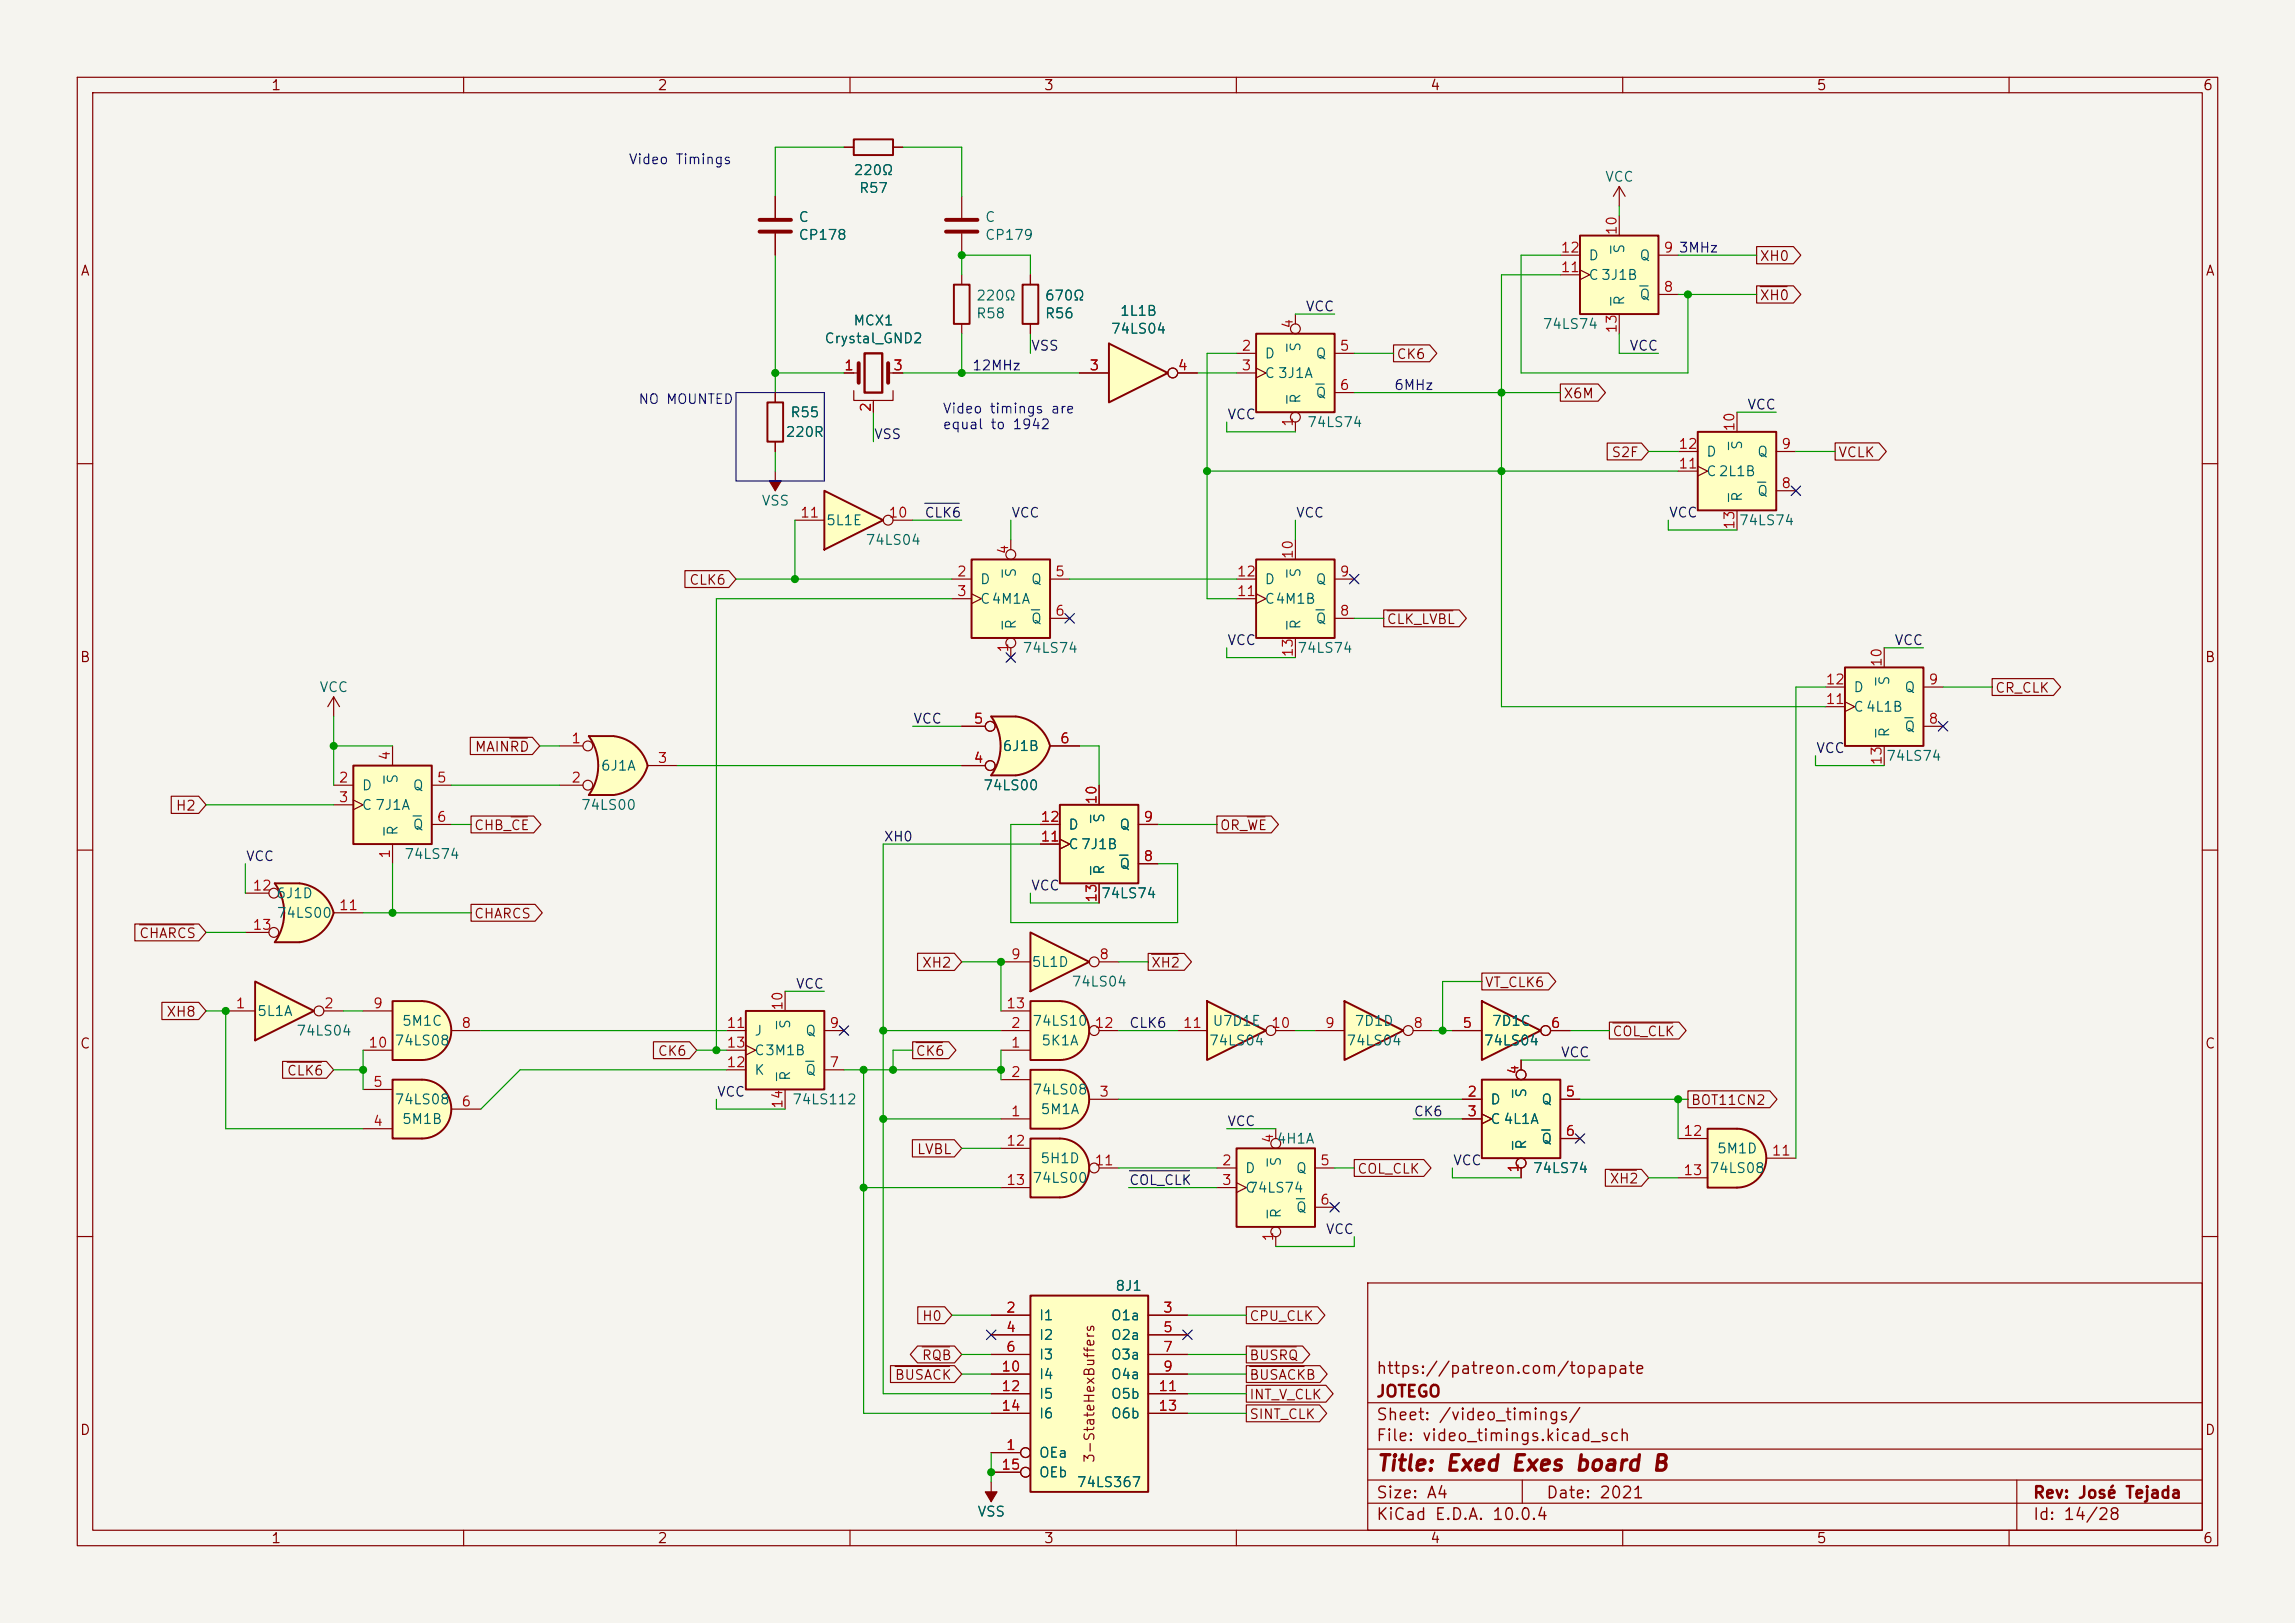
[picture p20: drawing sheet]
<svg xmlns="http://www.w3.org/2000/svg" width="297mm" height="210mm" viewBox="0 0 297 210" stroke-linecap="round" stroke-linejoin="round" font-family="sans-serif">
<defs><g id="words">
<text font-size="2" fill="#840000" x="178" y="190.8">Title: Exed Exes board B</text>
<g font-size="1.5" fill="#840000">
<text x="178" y="178.2">https://patreon.com/topapate</text>
<text x="178" y="184.2">Sheet: /video_timings/</text>
<text x="178" y="181.2">JOTEGO</text>
<text x="178" y="186.9">File: video_timings.kicad_sch</text>
<text x="178" y="197.1">KiCad E.D.A. 10.0.4</text>
<text x="178" y="194.3">Size: A4</text>
<text x="200" y="194.3">Date: 2021</text>
<text x="263" y="194.3">Rev: José Tejada</text>
<text x="263" y="197.1">Id: 14/28</text>
</g>
<g font-size="1.3" fill="#840000">
<text x="35" y="12">1</text>
<text x="85" y="12">2</text>
<text x="135" y="12">3</text>
<text x="185" y="12">4</text>
<text x="235" y="12">5</text>
<text x="285" y="12">6</text>
<text x="10.3" y="36">A</text>
<text x="227.6" y="34.1">XH0</text>
<text x="285.3" y="36">A</text>
<text x="227.6" y="39.2">XH0</text>
<text x="202.2" y="51.9">X6M</text>
<text x="237.8" y="59.5">VCLK</text>
<text x="10.3" y="86">B</text>
<text x="285.3" y="86">B</text>
<text x="61.4" y="97.6">MAINRD</text>
<text x="22.7" y="105.2">H2</text>
<text x="119.2" y="125.5">XH2</text>
<text x="21.4" y="131.9">XH8</text>
<text x="10.3" y="136">C</text>
<text x="285.3" y="136">C</text>
<text x="118.6" y="149.7">LVBL</text>
<text x="10.3" y="186">D</text>
<text x="285.3" y="186">D</text>
<text x="141.9" y="189.4" transform="rotate(-90 141.9 189.4)">3-StateHexBuffers</text>
<text x="35" y="200">1</text>
<text x="85" y="200">2</text>
<text x="135" y="200">3</text>
<text x="185" y="200">4</text>
<text x="235" y="200">5</text>
<text x="285" y="200">6</text>
</g>
<g font-size="1.3" fill="#0000c2">
<text x="81.3" y="21.6">Video Timings</text>
<text x="217.2" y="33">3MHz</text>
<text x="121.9" y="53.8">Video timings are</text>
<text x="125.7" y="48.2">12MHz</text>
<text x="180.3" y="50.8">6MHz</text>
<text x="121.9" y="55.9">equal to 1942</text>
</g>
<g font-size="1.3" fill="#006464">
<text x="110.4" y="23">220Ω</text>
<text x="207.6" y="23.8">VCC</text>
<text x="103.3" y="29">C</text>
<text x="111.1" y="25.3">R57</text>
<text x="127.4" y="29">C</text>
<text x="103.3" y="31.3">CP178</text>
<text x="127.4" y="31.3">CP179</text>
<text x="205.5" y="34">D</text>
<text x="210.5" y="32.9" transform="rotate(-90 210.5 32.9)">S</text>
<text x="212.1" y="34">Q</text>
<text x="126.2" y="39.2">220Ω</text>
<text x="126.2" y="41.5">R58</text>
<text x="135.1" y="39.2">670Ω</text>
<text x="135.1" y="41.5">R56</text>
<text x="144.9" y="41.2">1L1B</text>
<text x="205.5" y="36.5">C3J1B</text>
<text x="210.5" y="39.6" transform="rotate(-90 210.5 39.6)">R</text>
<text x="212.1" y="39.1">Q</text>
<text x="106.6" y="44.7">Crystal_GND2</text>
<text x="110.4" y="42.4">MCX1</text>
<text x="143.7" y="43.5">74LS04</text>
<text x="163.6" y="46.7">D</text>
<text x="168.6" y="45.6" transform="rotate(-90 168.6 45.6)">S</text>
<text x="170.2" y="46.7">Q</text>
<text x="199.6" y="42.9">74LS74</text>
<text x="163.6" y="49.2">C 3J1A</text>
<text x="168.6" y="52.3" transform="rotate(-90 168.6 52.3)">R</text>
<text x="170.2" y="51.8">Q</text>
<text x="101.6" y="56.9">220R</text>
<text x="102.2" y="54.3">R55</text>
<text x="169.1" y="55.6">74LS74</text>
<text x="220.7" y="59.4">D</text>
<text x="225.8" y="58.3" transform="rotate(-90 225.8 58.3)">S</text>
<text x="227.3" y="59.4">Q</text>
<text x="98.5" y="65.7">VSS</text>
<text x="220.7" y="61.9">C2L1B</text>
<text x="225.8" y="65" transform="rotate(-90 225.8 65)">R</text>
<text x="227.3" y="64.5">Q</text>
<text x="106.8" y="68.3">5L1E</text>
<text x="111.9" y="70.8">74LS04</text>
<text x="225" y="68.3">74LS74</text>
<text x="126.7" y="75.9">D</text>
<text x="131.8" y="74.8" transform="rotate(-90 131.8 74.8)">S</text>
<text x="133.3" y="75.9">Q</text>
<text x="163.6" y="75.9">D</text>
<text x="168.6" y="74.8" transform="rotate(-90 168.6 74.8)">S</text>
<text x="170.2" y="75.9">Q</text>
<text x="126.7" y="78.4">C4M1A</text>
<text x="131.8" y="81.5" transform="rotate(-90 131.8 81.5)">R</text>
<text x="133.3" y="81">Q</text>
<text x="163.6" y="78.4">C4M1B</text>
<text x="168.6" y="81.5" transform="rotate(-90 168.6 81.5)">R</text>
<text x="170.2" y="81">Q</text>
<text x="41.3" y="89.9">VCC</text>
<text x="132.3" y="84.8">74LS74</text>
<text x="167.8" y="84.8">74LS74</text>
<text x="239.8" y="89.9">D</text>
<text x="244.8" y="88.8" transform="rotate(-90 244.8 88.8)">S</text>
<text x="246.4" y="89.9">Q</text>
<text x="239.8" y="92.4">C4L1B</text>
<text x="244.8" y="95.5" transform="rotate(-90 244.8 95.5)">R</text>
<text x="246.4" y="95">Q</text>
<text x="51.8" y="101.5" transform="rotate(-90 51.8 101.5)">S</text>
<text x="77.7" y="100">6J1A</text>
<text x="129.7" y="97.5">6J1B</text>
<text x="244" y="98.8">74LS74</text>
<text x="46.7" y="102.6">D</text>
<text x="46.7" y="105.1">C 7J1A</text>
<text x="53.3" y="102.6">Q</text>
<text x="53.3" y="107.7">Q</text>
<text x="75.1" y="105.1">74LS00</text>
<text x="127.2" y="102.6">74LS00</text>
<text x="138.2" y="107.7">D</text>
<text x="143.2" y="106.6" transform="rotate(-90 143.2 106.6)">S</text>
<text x="144.8" y="107.7">Q</text>
<text x="51.8" y="108.2" transform="rotate(-90 51.8 108.2)">R</text>
<text x="52.2" y="111.5">74LS74</text>
<text x="138.2" y="110.2">C7J1B</text>
<text x="143.2" y="113.3" transform="rotate(-90 143.2 113.3)">R</text>
<text x="144.8" y="112.7">Q</text>
<text x="35.7" y="116.5">6J1D</text>
<text x="35.7" y="119.1">74LS00</text>
<text x="142.4" y="116.5">74LS74</text>
<text x="133.4" y="125.4">5L1D</text>
<text x="33.2" y="131.8">5L1A</text>
<text x="138.6" y="128">74LS04</text>
<text x="38.3" y="134.3">74LS04</text>
<text x="51" y="135.6">74LS08</text>
<text x="51.9" y="133.1">5M1C</text>
<text x="97.5" y="134.3">J</text>
<text x="97.5" y="136.9">C3M1B</text>
<text x="102.6" y="133.2" transform="rotate(-90 102.6 133.2)">S</text>
<text x="104.1" y="134.3">Q</text>
<text x="133.5" y="133.1">74LS10</text>
<text x="134.7" y="135.6">5K1A</text>
<text x="156.4" y="135.6">74LS04</text>
<text x="156.8" y="133.1">U7D1E</text>
<text x="174.2" y="135.6">74LS04</text>
<text x="175.2" y="133.1">7D1D</text>
<text x="191.9" y="135.6">74LS04</text>
<text x="193" y="133.1">7D1C</text>
<text x="51" y="143.2">74LS08</text>
<text x="97.5" y="139.4">K</text>
<text x="102.4" y="143.2">74LS112</text>
<text x="102.6" y="140" transform="rotate(-90 102.6 140)">R</text>
<text x="104.1" y="139.4">Q</text>
<text x="133.5" y="141.9">74LS08</text>
<text x="192.8" y="143.2">D</text>
<text x="197.8" y="142.1" transform="rotate(-90 197.8 142.1)">S</text>
<text x="199.4" y="143.2">Q</text>
<text x="51.9" y="145.8">5M1B</text>
<text x="134.6" y="144.5">5M1A</text>
<text x="165.1" y="148.3">4H1A</text>
<text x="192.8" y="145.8">C 4L1A</text>
<text x="197.8" y="148.8" transform="rotate(-90 197.8 148.8)">R</text>
<text x="199.4" y="148.3">Q</text>
<text x="222.1" y="149.6">5M1D</text>
<text x="133.5" y="153.4">74LS00</text>
<text x="134.5" y="150.8">5H1D</text>
<text x="161" y="152.1">D</text>
<text x="161" y="154.6">C</text>
<text x="161.5" y="154.6">74LS74</text>
<text x="166.1" y="151" transform="rotate(-90 166.1 151)">S</text>
<text x="167.6" y="152.1">Q</text>
<text x="198.3" y="152.1">74LS74</text>
<text x="221.2" y="152.1">74LS08</text>
<text x="166.1" y="157.7" transform="rotate(-90 166.1 157.7)">R</text>
<text x="167.6" y="157.2">Q</text>
<text x="144.3" y="167.3">8J1</text>
<text x="134.4" y="171.2">I1</text>
<text x="134.4" y="173.7">I2</text>
<text x="143.7" y="171.2">O1a</text>
<text x="143.7" y="173.7">O2a</text>
<text x="134.4" y="176.2">I3</text>
<text x="134.4" y="178.8">I4</text>
<text x="143.7" y="176.2">O3a</text>
<text x="143.7" y="178.8">O4a</text>
<text x="134.4" y="181.3">I5</text>
<text x="134.4" y="183.9">I6</text>
<text x="143.7" y="181.3">O5b</text>
<text x="143.7" y="183.9">O6b</text>
<text x="134.4" y="188.9">OEa</text>
<text x="134.4" y="191.5">OEb</text>
<text x="126.4" y="196.6">VSS</text>
<text x="139.3" y="192.7">74LS367</text>
</g>
<g font-size="1.3" fill="#a90000">
<text x="201.9" y="35.5">11</text>
<text x="201.9" y="33">12</text>
<text x="209.5" y="30.5" transform="rotate(-90 209.5 30.5)">10</text>
<text x="215.2" y="33">9</text>
<text x="215.2" y="38.1">8</text>
<text x="160.6" y="45.7">2</text>
<text x="167.6" y="42.6" transform="rotate(-90 167.6 42.6)">4</text>
<text x="173.3" y="45.7">5</text>
<text x="209.5" y="43.2" transform="rotate(-90 209.5 43.2)">13</text>
<text x="109.1" y="48.2">1</text>
<text x="113" y="53.4" transform="rotate(-90 113 53.4)">2</text>
<text x="115.5" y="48.2">3</text>
<text x="140.9" y="48.2">3</text>
<text x="152.3" y="48.2">4</text>
<text x="160.6" y="48.2">3</text>
<text x="173.3" y="50.8">6</text>
<text x="167.6" y="55.3" transform="rotate(-90 167.6 55.3)">1</text>
<text x="217.1" y="58.4">12</text>
<text x="224.8" y="55.9" transform="rotate(-90 224.8 55.9)">10</text>
<text x="230.4" y="58.4">9</text>
<text x="217.1" y="60.9">11</text>
<text x="230.4" y="63.5">8</text>
<text x="103.5" y="67.3">11</text>
<text x="114.9" y="67.3">10</text>
<text x="130.8" y="71.8" transform="rotate(-90 130.8 71.8)">4</text>
<text x="224.8" y="68.6" transform="rotate(-90 224.8 68.6)">13</text>
<text x="123.8" y="74.9">2</text>
<text x="123.8" y="77.4">3</text>
<text x="136.5" y="74.9">5</text>
<text x="160" y="77.4">11</text>
<text x="160" y="74.9">12</text>
<text x="167.6" y="72.4" transform="rotate(-90 167.6 72.4)">10</text>
<text x="173.3" y="74.9">9</text>
<text x="136.5" y="80">6</text>
<text x="173.3" y="80">8</text>
<text x="130.8" y="84.5" transform="rotate(-90 130.8 84.5)">1</text>
<text x="167.6" y="85.1" transform="rotate(-90 167.6 85.1)">13</text>
<text x="236.2" y="88.9">12</text>
<text x="243.8" y="86.4" transform="rotate(-90 243.8 86.4)">10</text>
<text x="249.5" y="88.9">9</text>
<text x="125.9" y="94">5</text>
<text x="236.2" y="91.4">11</text>
<text x="249.5" y="94">8</text>
<text x="43.7" y="101.6">2</text>
<text x="50.8" y="98.5" transform="rotate(-90 50.8 98.5)">4</text>
<text x="56.4" y="101.6">5</text>
<text x="73.8" y="96.5">1</text>
<text x="73.8" y="101.6">2</text>
<text x="85" y="99">3</text>
<text x="125.9" y="99">4</text>
<text x="137.1" y="96.5">6</text>
<text x="243.8" y="99.1" transform="rotate(-90 243.8 99.1)">13</text>
<text x="43.7" y="104.1">3</text>
<text x="56.4" y="106.7">6</text>
<text x="134.6" y="106.7">12</text>
<text x="142.2" y="104.2" transform="rotate(-90 142.2 104.2)">10</text>
<text x="147.9" y="106.7">9</text>
<text x="50.8" y="111.2" transform="rotate(-90 50.8 111.2)">1</text>
<text x="134.6" y="109.2">11</text>
<text x="147.9" y="111.7">8</text>
<text x="32.6" y="115.5">12</text>
<text x="43.8" y="118.1">11</text>
<text x="142.2" y="116.9" transform="rotate(-90 142.2 116.9)">13</text>
<text x="32.6" y="120.6">13</text>
<text x="130.7" y="124.4">9</text>
<text x="142.2" y="124.4">8</text>
<text x="30.4" y="130.8">1</text>
<text x="41.8" y="130.8">2</text>
<text x="48.2" y="130.8">9</text>
<text x="101.6" y="130.9" transform="rotate(-90 101.6 130.9)">10</text>
<text x="130.1" y="130.8">13</text>
<text x="47.6" y="135.9">10</text>
<text x="59.6" y="133.3">8</text>
<text x="93.9" y="133.3">11</text>
<text x="93.9" y="135.9">13</text>
<text x="107.2" y="133.3">9</text>
<text x="130.7" y="135.9">1</text>
<text x="130.7" y="133.3">2</text>
<text x="141.6" y="133.3">12</text>
<text x="153" y="133.3">11</text>
<text x="164.4" y="133.3">10</text>
<text x="171.4" y="133.3">9</text>
<text x="182.8" y="133.3">8</text>
<text x="189.2" y="133.3">5</text>
<text x="200.6" y="133.3">6</text>
<text x="48.2" y="140.9">5</text>
<text x="59.6" y="143.5">6</text>
<text x="93.9" y="138.4">12</text>
<text x="101.6" y="143.6" transform="rotate(-90 101.6 143.6)">14</text>
<text x="107.2" y="138.4">7</text>
<text x="130.7" y="139.7">2</text>
<text x="142.2" y="142.2">3</text>
<text x="189.8" y="142.2">2</text>
<text x="196.8" y="139.1" transform="rotate(-90 196.8 139.1)">4</text>
<text x="202.5" y="142.2">5</text>
<text x="48.2" y="146">4</text>
<text x="130.1" y="148.6">12</text>
<text x="130.7" y="144.8">1</text>
<text x="165.1" y="148" transform="rotate(-90 165.1 148)">4</text>
<text x="189.8" y="144.8">3</text>
<text x="202.5" y="147.3">6</text>
<text x="217.8" y="147.3">12</text>
<text x="229.2" y="149.8">11</text>
<text x="130.1" y="153.6">13</text>
<text x="141.6" y="151.1">11</text>
<text x="158" y="151.1">2</text>
<text x="158" y="153.6">3</text>
<text x="170.7" y="151.1">5</text>
<text x="196.8" y="151.8" transform="rotate(-90 196.8 151.8)">1</text>
<text x="217.8" y="152.4">13</text>
<text x="165.1" y="160.7" transform="rotate(-90 165.1 160.7)">1</text>
<text x="170.7" y="156.2">6</text>
<text x="130.1" y="170.2">2</text>
<text x="130.1" y="172.7">4</text>
<text x="150.4" y="170.2">3</text>
<text x="150.4" y="172.7">5</text>
<text x="129.5" y="177.8">10</text>
<text x="130.1" y="175.2">6</text>
<text x="150.4" y="175.2">7</text>
<text x="150.4" y="177.8">9</text>
<text x="129.5" y="180.3">12</text>
<text x="129.5" y="182.9">14</text>
<text x="149.8" y="180.3">11</text>
<text x="149.8" y="182.9">13</text>
<text x="129.5" y="190.5">15</text>
<text x="130.1" y="187.9">1</text>
</g>
<g font-size="1.3" fill="#0f0f0f">
<text x="168.9" y="40.6">VCC</text>
<text x="133.3" y="45.7">VSS</text>
<text x="210.8" y="45.7">VCC</text>
<text x="226" y="53.3">VCC</text>
<text x="158.7" y="54.6">VCC</text>
<text x="215.9" y="67.3">VCC</text>
<text x="158.7" y="83.8">VCC</text>
<text x="245.1" y="83.8">VCC</text>
<text x="118.1" y="93.9">VCC</text>
<text x="234.9" y="97.8">VCC</text>
<text x="133.3" y="115.5">VCC</text>
<text x="146" y="133.3">CLK6</text>
<text x="201.9" y="137.1">VCC</text>
<text x="188" y="151.1">VCC</text>
</g>
<g font-size="1.2" fill="#840000">
<text x="180.7" y="46.8">CK6</text>
<text x="208.5" y="59.5">S2F</text>
<text x="89.1" y="76">CLK6</text>
<text x="179.4" y="81.1">CLK_LVBL</text>
<text x="258.1" y="89.9">CR_CLK</text>
<text x="61.3" y="107.7">CHB_CE</text>
<text x="157.8" y="107.7">OR_WE</text>
<text x="61.3" y="119.2">CHARCS</text>
<text x="17.9" y="121.7">CHARCS</text>
<text x="148.9" y="125.5">XH2</text>
<text x="192.1" y="128">VT_CLK6</text>
<text x="85" y="136.9">CK6</text>
<text x="118.4" y="136.9">CK6</text>
<text x="208.6" y="134.4">COL_CLK</text>
<text x="37" y="139.5">CLK6</text>
<text x="218.8" y="143.3">BOT11CN2</text>
<text x="175.6" y="152.2">COL_CLK</text>
<text x="208.2" y="153.4">XH2</text>
<text x="119.2" y="171.2">H0</text>
<text x="161.6" y="171.2">CPU_CLK</text>
<text x="115.7" y="178.8">BUSACK</text>
<text x="119.2" y="176.3">RQB</text>
<text x="161.6" y="176.3">BUSRQ</text>
<text x="161.6" y="178.8">BUSACKB</text>
<text x="161.6" y="183.9">SINT_CLK</text>
<text x="161.6" y="181.4">INT_V_CLK</text>
</g>
<text font-size="1.2" fill="#0000c2" x="82.5" y="52.6">NO MOUNTED</text>
<g font-size="1.2" fill="#0f0f0f">
<text x="113" y="57.1">VSS</text>
<text x="119.6" y="67.3">CLK6</text>
<text x="130.8" y="67.3">VCC</text>
<text x="167.6" y="67.3">VCC</text>
<text x="31.7" y="111.7">VCC</text>
<text x="114.3" y="109.2">XH0</text>
<text x="102.9" y="128.2">VCC</text>
<text x="92.7" y="142.2">VCC</text>
<text x="158.7" y="146">VCC</text>
<text x="182.9" y="144.7">CK6</text>
<text x="146" y="153.6">COL_CLK</text>
<text x="171.5" y="160">VCC</text>
</g>
</g></defs>
<path d="M0 0h297v210h-297z" fill="#f5f4ef" stroke="#f5f4ef" stroke-width=".13"/>
<g fill="none" stroke="#840000" stroke-width=".15">
<path d="M10 10h277v190h-277zM12 12h273v186h-273zM60 10v2M110 10v2M160 10v2M210 10v2M260 10v2M10 60h2M285 60h2M10 110h2M285 110h2M10 160h2"/>
<path d="M177 166h108v32h-108zM285 160h2M60 198v2M110 198v2M160 198v2M177 194.5h108M177 191.5h108M177 187.5h108M177 181.5h108M197 191.5v3M210 198v2M260 198v2"/>
<path d="M261 191.5v6.5"/>
</g>
<path d="M76.2 95.3h3.2M76.2 102.9h3.2" fill="none" stroke="#ffffc2" stroke-width=".13"/>
<g fill="#ffffc2" stroke="#ffffc2" stroke-width=".13">
<path d="M78.8 97.7l5 1.4a5.2 5.2 0 0 1-4.4 3.8z"/>
<path d="M79.4 95.3a5.1 5.1 0 0 1 4.4 3.8l-5 1.3z"/>
</g>
<path d="M76.2 95.3h3.2v7.6h-3.2a6.7 6.7 0 0 0 0-7.6z" fill="#ffffc2"/>
<path d="M79.4 95.3h-3.2a6.6 6.6 0 0 1 0 7.6h3.2M79.4 95.3a5.2 5.2 0 0 1 4.4 3.8 5.2 5.2 0 0 1-4.4 3.8" fill="none" stroke="#840000" stroke-width=".25"/>
<g fill="none" stroke="#840000" stroke-width=".15">
<path d="M72.4 96.5h3M83.8 99.1h3.8M72.4 101.6h3"/>
<circle cx="76.1" cy="96.5" r=".63"/>
<circle cx="76.1" cy="101.6" r=".63"/>
</g>
<path d="M137.2 138.4a3.8 3.8 0 0 1 3.8 3.8 3.8 3.8 0 0 1-3.8 3.9z" fill="#ffffc2" stroke="#ffffc2" stroke-width=".13"/>
<path d="M133.3 138.4h3.9v7.7h-3.9z" fill="#ffffc2"/>
<path d="M133.3 138.4h3.9a3.8 3.8 0 0 1 3.8 3.8 3.8 3.8 0 0 1-3.8 3.9h-3.9z" fill="none" stroke="#840000" stroke-width=".25"/>
<path d="M129.5 139.7h3.8M129.5 144.8h3.8M141 142.2h3.8" fill="none" stroke="#840000" stroke-width=".15"/>
<path d="M238.8 86.4h10.1v10.1h-10.1z" fill="#ffffc2"/>
<path d="M238.8 86.4h10.1v10.1h-10.1z" fill="none" stroke="#840000" stroke-width=".25"/>
<path d="M236.2 88.9h2.6M236.2 91.4h2.6M238.8 90.8l1.2 .6-1.2 .7M243.8 83.8v2.6M243.8 96.5v2.6M248.9 94h2.6M248.9 88.9h2.6" fill="none" stroke="#840000" stroke-width=".15"/>
<path d="M242.7 87.7v1M242.7 94.4v1M246.5 92.9h1.1" fill="none" stroke="#006464" stroke-width=".15"/>
<path d="M96.5 130.8h10.2v10.2h-10.2z" fill="#ffffc2"/>
<path d="M96.5 130.8h10.2v10.2h-10.2z" fill="none" stroke="#840000" stroke-width=".25"/>
<path d="M94 138.4h2.5M94 133.4h2.5M94 135.9h2.5M96.5 135.3l1.3 .6-1.3 .6M101.6 128.3v2.5M106.7 138.4h2.5M106.7 133.4h2.5M101.6 141v2.5" fill="none" stroke="#840000" stroke-width=".15"/>
<path d="M100.5 132.2v.9M100.5 138.8v1M104.3 137.3h1" fill="none" stroke="#006464" stroke-width=".15"/>
<path d="M162.6 43.2h10.1v10.1h-10.1z" fill="#ffffc2"/>
<path d="M162.6 43.2h10.1v10.1h-10.1z" fill="none" stroke="#840000" stroke-width=".25"/>
<g fill="none" stroke="#840000" stroke-width=".15">
<path d="M160 45.7h2.6M160 48.3h2.6M162.6 47.6l1.2 .7-1.2 .6M167.6 40.6v1.3M167.6 54.6v1.3M172.7 45.7h2.6M172.7 50.8h2.6M128.3 191.8v2.5"/>
<circle cx="167.6" cy="42.5" r=".63"/>
<circle cx="167.6" cy="54" r=".63"/>
</g>
<path d="M166.5 44.5v1M166.5 51.2v1M170.3 49.7h1.1" fill="none" stroke="#006464" stroke-width=".15"/>
<path d="M127.5 193h1.5l-.7 1.3z" fill="#840000" stroke="#840000" stroke-width=".15"/>
<path d="M133.3 167.6h15.3v25.4h-15.3z" fill="#ffffc2"/>
<path d="M133.3 167.6h15.3v25.4h-15.3z" fill="none" stroke="#840000" stroke-width=".25"/>
<g fill="none" stroke="#840000" stroke-width=".15">
<path d="M128.3 170.2h5M128.3 172.7h5M128.3 175.3h5M128.3 177.8h5M148.6 170.2h5.1M148.6 172.7h5.1M148.6 175.3h5.1M148.6 177.8h5.1M128.3 188h3.8M128.3 180.3h5M128.3 182.9h5M128.3 190.5h3.8"/>
<path d="M148.6 180.3h5.1M148.6 182.9h5.1"/>
<circle cx="132.7" cy="188" r=".63"/>
<circle cx="132.7" cy="190.5" r=".63"/>
</g>
<path d="M125.7 72.4h10.2v10.2h-10.2z" fill="#ffffc2"/>
<path d="M125.7 72.4h10.2v10.2h-10.2z" fill="none" stroke="#840000" stroke-width=".25"/>
<g fill="none" stroke="#840000" stroke-width=".15">
<path d="M123.2 74.9h2.5M123.2 77.5h2.5M125.7 76.8l1.3 .7-1.3 .6M130.8 69.9v1.2M135.9 74.9h2.5M130.8 83.8v1.3M135.9 80h2.5"/>
<circle cx="130.8" cy="71.8" r=".63"/>
<circle cx="130.8" cy="83.2" r=".63"/>
</g>
<path d="M129.7 73.7v1M133.5 78.9h1M129.7 80.4v1" fill="none" stroke="#006464" stroke-width=".15"/>
<path d="M128.3 92.7h3.1M128.3 100.3h3.1" fill="none" stroke="#ffffc2" stroke-width=".13"/>
<g fill="#ffffc2" stroke="#ffffc2" stroke-width=".13">
<path d="M131.5 92.7a5.2 5.2 0 0 1 4.4 3.8l-5 1.4z"/>
<path d="M130.9 95.2l5 1.3a5.1 5.1 0 0 1-4.4 3.8z"/>
</g>
<path d="M128.3 92.7h3.1v7.6h-3.1a6.6 6.6 0 0 0 0-7.6z" fill="#ffffc2"/>
<path d="M131.4 92.7h-3.1a6.6 6.6 0 0 1 0 7.6h3.1M131.5 92.7a5.2 5.2 0 0 1 4.4 3.8 5.2 5.2 0 0 1-4.4 3.8" fill="none" stroke="#840000" stroke-width=".25"/>
<g fill="none" stroke="#840000" stroke-width=".15">
<path d="M124.5 99.1h3M124.5 94h3M135.9 96.5h3.8"/>
<circle cx="128.1" cy="99.1" r=".63"/>
<circle cx="128.1" cy="94" r=".63"/>
</g>
<path d="M204.5 30.5h10.1v10.1h-10.1z" fill="#ffffc2"/>
<path d="M204.5 30.5h10.1v10.1h-10.1z" fill="none" stroke="#840000" stroke-width=".25"/>
<path d="M201.9 33h2.6M201.9 35.6h2.6M204.5 34.9l1.2 .7-1.2 .6M209.5 27.9v2.6M214.6 38.1h2.6M214.6 33h2.6M209.5 40.6v2.6" fill="none" stroke="#840000" stroke-width=".15"/>
<path d="M208.4 31.8v1M208.4 38.5v1M212.2 37h1.1" fill="none" stroke="#006464" stroke-width=".15"/>
<path d="M133.3 120.7l7.7 3.8-7.7 3.8z" fill="#ffffc2"/>
<path d="M133.3 120.7l7.7 3.8-7.7 3.8z" fill="none" stroke="#840000" stroke-width=".25"/>
<g fill="none" stroke="#840000" stroke-width=".15">
<path d="M129.5 124.5h3.8M142.2 124.5h2.6"/>
<circle cx="141.6" cy="124.5" r=".63"/>
</g>
<path d="M137.2 129.5a3.8 3.8 0 0 1 3.8 3.9 3.8 3.8 0 0 1-3.8 3.8z" fill="#ffffc2" stroke="#ffffc2" stroke-width=".13"/>
<path d="M133.3 129.5h3.9v7.7h-3.9z" fill="#ffffc2"/>
<path d="M133.3 129.5h3.9a3.8 3.8 0 0 1 3.8 3.9 3.8 3.8 0 0 1-3.8 3.8h-3.9z" fill="none" stroke="#840000" stroke-width=".25"/>
<g fill="none" stroke="#840000" stroke-width=".15">
<path d="M129.5 135.9h3.8M129.5 133.4h3.8M129.5 130.8h3.8M142.2 133.4h2.6"/>
<circle cx="141.6" cy="133.3" r=".63"/>
</g>
<path d="M191.8 129.5l7.6 3.9-7.6 3.8z" fill="#ffffc2"/>
<path d="M191.8 129.5l7.6 3.9-7.6 3.8z" fill="none" stroke="#840000" stroke-width=".25"/>
<g fill="none" stroke="#840000" stroke-width=".15">
<path d="M188 133.4h3.8M200.7 133.4h2.5"/>
<circle cx="200" cy="133.3" r=".63"/>
</g>
<path d="M137.2 104.1h10.1v10.2h-10.1z" fill="#ffffc2"/>
<path d="M137.2 104.1h10.1v10.2h-10.1z" fill="none" stroke="#840000" stroke-width=".25"/>
<path d="M109.2 48.3h1.9M110.5 50.5v1.3h5.1v-1.3M113 51.8v1.5M114.9 48.3h1.9M134.6 106.7h2.6M134.6 109.2h2.6M137.2 108.6l1.2 .6-1.2 .7M142.2 101.6v2.5M142.2 114.3v2.5M147.3 111.8h2.6M147.3 106.7h2.6" fill="none" stroke="#840000" stroke-width=".15"/>
<path d="M141.1 105.5v.9M141.1 112.1v1.1M144.9 110.7h1.1" fill="none" stroke="#006464" stroke-width=".15"/>
<path d="M111.1 47v2.5M114.9 47v2.5" fill="none" stroke="#840000" stroke-width=".51"/>
<path d="M111.9 45.7h2.3v5.1h-2.3z" fill="none" stroke="#840000" stroke-width=".3"/>
<path d="M162.6 72.4h10.1v10.2h-10.1z" fill="#ffffc2"/>
<path d="M162.6 72.4h10.1v10.2h-10.1z" fill="none" stroke="#840000" stroke-width=".25"/>
<path d="M160 74.9h2.6M160 77.5h2.6M162.6 76.8l1.2 .7-1.2 .6M167.6 69.9v2.5M172.7 74.9h2.6M167.6 82.6v2.5M172.7 80h2.6" fill="none" stroke="#840000" stroke-width=".15"/>
<path d="M166.5 73.7v1M170.3 78.9h1.1M166.5 80.4v1" fill="none" stroke="#006464" stroke-width=".15"/>
<path d="M191.8 139.7h10.1v10.2h-10.1z" fill="#ffffc2"/>
<path d="M191.8 139.7h10.1v10.2h-10.1z" fill="none" stroke="#840000" stroke-width=".25"/>
<g fill="none" stroke="#840000" stroke-width=".15">
<path d="M196.8 137.2v1.2M189.2 142.2h2.6M189.2 144.8h2.6M191.8 144.1l1.2 .7-1.2 .6M196.8 151.1v1.3M201.9 142.2h2.6M201.9 147.3h2.6"/>
<circle cx="196.8" cy="139.1" r=".63"/>
<circle cx="196.8" cy="150.5" r=".63"/>
</g>
<path d="M195.7 141v1M195.7 147.7v1M199.5 146.2h1.1" fill="none" stroke="#006464" stroke-width=".15"/>
<path d="M219.7 55.9h10.2v10.1h-10.2z" fill="#ffffc2"/>
<path d="M219.7 55.9h10.2v10.1h-10.2z" fill="none" stroke="#840000" stroke-width=".25"/>
<path d="M217.2 58.4h2.5M224.8 53.3v2.6M229.9 58.4h2.5M217.2 61h2.5M219.7 60.3l1.3 .7-1.3 .6M224.8 66v2.6M229.9 63.5h2.5" fill="none" stroke="#840000" stroke-width=".15"/>
<path d="M223.7 57.2v1M223.7 63.9v1M227.4 62.4h1.1" fill="none" stroke="#006464" stroke-width=".15"/>
<path d="M224.8 146.1a3.8 3.8 0 0 1 3.8 3.8 3.8 3.8 0 0 1-3.8 3.8z" fill="#ffffc2" stroke="#ffffc2" stroke-width=".13"/>
<path d="M221 146.1h3.8v7.6h-3.8z" fill="#ffffc2"/>
<path d="M221 146.1h3.8a3.8 3.8 0 0 1 3.8 3.8 3.8 3.8 0 0 1-3.8 3.8h-3.8z" fill="none" stroke="#840000" stroke-width=".25"/>
<path d="M217.2 147.3h3.8M217.2 152.4h3.8M228.6 149.9h3.8" fill="none" stroke="#840000" stroke-width=".15"/>
<path d="M143.5 44.5l7.6 3.8-7.6 3.8z" fill="#ffffc2"/>
<path d="M143.5 44.5l7.6 3.8-7.6 3.8z" fill="none" stroke="#840000" stroke-width=".25"/>
<g fill="none" stroke="#840000" stroke-width=".15">
<path d="M139.7 48.3h3.8M152.4 48.3h2.5"/>
<circle cx="151.8" cy="48.3" r=".63"/>
</g>
<path d="M45.7 99.1h10.2v10.1h-10.2z" fill="#ffffc2"/>
<path d="M45.7 99.1h10.2v10.1h-10.2z" fill="none" stroke="#840000" stroke-width=".25"/>
<path d="M100.3 25.4v2.8M100.3 30.2v2.8M50.8 96.5v2.6M43.2 101.6h2.5M43.2 104.1h2.5M45.7 103.5l1.3 .6-1.3 .7M50.8 109.2v2.6M55.9 101.6h2.5M55.9 106.7h2.5" fill="none" stroke="#840000" stroke-width=".15"/>
<path d="M49.7 100.4v1M49.7 107.1v1M53.5 105.6h1" fill="none" stroke="#006464" stroke-width=".15"/>
<path d="M98.3 30h4.1M98.3 28.4h4.1" fill="none" stroke="#840000" stroke-width=".51"/>
<path d="M33 127l7.6 3.8-7.6 3.8z" fill="#ffffc2"/>
<path d="M110.5 18h5.1v2.1h-5.1zM123.4 36.8h2.1v5.1h-2.1zM132.3 36.8h2.1v5.1h-2.1zM33 127l7.6 3.8-7.6 3.8z" fill="none" stroke="#840000" stroke-width=".25"/>
<g fill="none" stroke="#840000" stroke-width=".15">
<path d="M109.2 19.1h1.3M115.6 19.1h1.2M124.5 25.4v2.8M124.5 30.2v2.8M124.5 35.6v1.2M133.3 35.6v1.2M124.5 41.9v1.3M133.3 41.9v1.3M100.3 61v2.5M29.2 130.8h3.8M41.9 130.8h2.5"/>
<circle cx="41.3" cy="130.8" r=".63"/>
</g>
<path d="M99.6 62.2h1.5l-.8 1.3z" fill="#840000" stroke="#840000" stroke-width=".15"/>
<path d="M122.4 30h4.1M122.4 28.4h4.1" fill="none" stroke="#840000" stroke-width=".51"/>
<path d="M35.6 114.3h3.1M35.6 121.9h3.1" fill="none" stroke="#ffffc2" stroke-width=".13"/>
<g fill="#ffffc2" stroke="#ffffc2" stroke-width=".13">
<path d="M38.2 116.8l5 1.3a5.2 5.2 0 0 1-4.4 3.8z"/>
<path d="M38.8 114.3a5.1 5.1 0 0 1 4.4 3.8l-5 1.3z"/>
</g>
<path d="M35.6 114.3h3.1v7.6h-3.1a6.7 6.7 0 0 0 0-7.6z" fill="#ffffc2"/>
<path d="M38.7 114.3h-3.1a6.6 6.6 0 0 1 0 7.6h3.1M38.8 114.3a5.1 5.1 0 0 1 4.4 3.8 5.2 5.2 0 0 1-4.4 3.8" fill="none" stroke="#840000" stroke-width=".25"/>
<g fill="none" stroke="#840000" stroke-width=".15">
<path d="M43.2 90.2l-.8 1.2M43.2 90.2l.7 1.2M43.2 90.2v2.5M31.7 115.6h3.1M43.2 118.1h3.8M31.7 120.7h3.1"/>
<circle cx="35.4" cy="115.6" r=".63"/>
<circle cx="35.4" cy="120.6" r=".63"/>
</g>
<path d="M174 129.5l7.6 3.9-7.6 3.8z" fill="#ffffc2"/>
<path d="M174 129.5l7.6 3.9-7.6 3.8z" fill="none" stroke="#840000" stroke-width=".25"/>
<g fill="none" stroke="#840000" stroke-width=".15">
<path d="M170.2 133.4h3.8M182.9 133.4h2.5"/>
<circle cx="182.2" cy="133.3" r=".63"/>
</g>
<path d="M156.2 129.5l7.6 3.9-7.6 3.8z" fill="#ffffc2"/>
<path d="M156.2 129.5l7.6 3.9-7.6 3.8z" fill="none" stroke="#840000" stroke-width=".25"/>
<g fill="none" stroke="#840000" stroke-width=".15">
<path d="M152.4 133.4h3.8M165.1 133.4h2.5"/>
<circle cx="164.5" cy="133.3" r=".63"/>
</g>
<path d="M106.7 63.5l7.6 3.8-7.6 3.8z" fill="#ffffc2"/>
<path d="M106.7 63.5l7.6 3.8-7.6 3.8z" fill="none" stroke="#840000" stroke-width=".25"/>
<g fill="none" stroke="#840000" stroke-width=".15">
<path d="M209.5 24.1l-.7 1.3M209.5 24.1l.8 1.3M209.5 24.1v2.6M102.9 67.3h3.8M115.6 67.3h2.5"/>
<circle cx="114.9" cy="67.3" r=".63"/>
</g>
<path d="M160 148.6h10.2v10.2h-10.2z" fill="#ffffc2"/>
<path d="M99.3 52.1h2v5.1h-2zM160 148.6h10.2v10.2h-10.2z" fill="none" stroke="#840000" stroke-width=".25"/>
<g fill="none" stroke="#840000" stroke-width=".15">
<path d="M100.3 50.8v1.3M100.3 57.2v1.2M157.5 151.1h2.5M157.5 153.7h2.5M160 153l1.3 .7-1.3 .6M165.1 146.1v1.2M170.2 151.1h2.5M170.2 156.2h2.5M165.1 160v1.3"/>
<circle cx="165.1" cy="159.4" r=".63"/>
<circle cx="165.1" cy="148" r=".63"/>
</g>
<path d="M164 149.9v1M164 156.6v1M167.8 155.1h1" fill="none" stroke="#006464" stroke-width=".15"/>
<path d="M54.6 139.7a3.8 3.8 0 0 1 3.8 3.8 3.8 3.8 0 0 1-3.8 3.8z" fill="#ffffc2" stroke="#ffffc2" stroke-width=".13"/>
<path d="M50.8 139.7h3.8v7.6h-3.8z" fill="#ffffc2"/>
<path d="M50.8 139.7h3.8a3.8 3.8 0 0 1 3.8 3.8 3.8 3.8 0 0 1-3.8 3.8h-3.8z" fill="none" stroke="#840000" stroke-width=".25"/>
<path d="M47 146.1h3.8M47 141h3.8M58.4 143.5h3.8" fill="none" stroke="#840000" stroke-width=".15"/>
<path d="M54.6 129.5a3.8 3.8 0 0 1 3.8 3.9 3.8 3.8 0 0 1-3.8 3.8z" fill="#ffffc2" stroke="#ffffc2" stroke-width=".13"/>
<path d="M50.8 129.5h3.8v7.7h-3.8z" fill="#ffffc2"/>
<path d="M50.8 129.5h3.8a3.8 3.8 0 0 1 3.8 3.9 3.8 3.8 0 0 1-3.8 3.8h-3.8z" fill="none" stroke="#840000" stroke-width=".25"/>
<path d="M47 130.8h3.8M47 135.9h3.8M58.4 133.4h3.8" fill="none" stroke="#840000" stroke-width=".15"/>
<path d="M137.2 147.3a3.8 3.8 0 0 1 3.8 3.8 3.8 3.8 0 0 1-3.8 3.8z" fill="#ffffc2" stroke="#ffffc2" stroke-width=".13"/>
<path d="M133.3 147.3h3.9v7.6h-3.9z" fill="#ffffc2"/>
<path d="M133.3 147.3h3.9a3.8 3.8 0 0 1 3.8 3.8 3.8 3.8 0 0 1-3.8 3.8h-3.9z" fill="none" stroke="#840000" stroke-width=".25"/>
<g fill="none" stroke="#840000" stroke-width=".15">
<path d="M109.2 19.1h1.3M115.6 19.1h1.2M100.3 25.4v2.8M100.3 30.2v2.8M133.3 35.6v1.2M227.3 31.9h4.8l.9 1.1-.9 1.1h-4.8zM227.3 37h4.8l.9 1.1-.9 1.1h-4.8zM227.8 37.1h3.5M100.3 50.8v1.3M100.3 57.2v1.2M109.2 48.3h1.3M113 52.1v1.2"/>
<path d="M115.6 48.3h1.2M133.3 41.9v1.3M139.7 48.3h3.8M152.4 48.3h2.5M180.3 44.6h4.7l.9 1.1-.9 1.1h-4.7zM201.9 49.7h4.9l1 1.1-1 1.1h-4.9zM208 57.3h4.4l1 1.1-1 1.1h-4.4zM237.5 57.3h5.7l.9 1.1-.9 1.1h-5.7zM88.6 73.8h5.7l.9 1.1-.9 1.1h-5.7zM179.1 78.9h9.7l1 1.1-1 1.1h-9.7zM179.5 79h8.5M60.9 95.4h8l.9 1.1-.9 1.1h-8z"/>
<path d="M66 95.5h2.2M124.5 99.1h3M124.5 94h3M135.9 96.5h3.8M257.8 87.8h7.9l1 1.1-1 1.1h-7.9zM17.5 119.6h8.2l1 1.1-1 1h-8.2zM18.1 119.7h7M22.2 103h3.5l1 1.1-1 1.2h-3.5zM61 105.6h8.1l.9 1.1-.9 1.1h-8.1zM61 117h8.2l1 1.1-1 1.1h-8.2zM66.1 105.7h2.2M134.6 106.7h2.6"/>
<path d="M134.6 109.2h2.6M137.2 108.6l1.2 .6-1.2 .7M142.2 101.6v2.5M142.2 114.3v2.5M147.3 111.8h2.6M147.3 106.7h2.6M157.5 105.6h7l1 1.1-1 1.1h-7zM161.4 105.7h2.3M21 129.7h4.7l1 1.1-1 1.1h-4.7zM36.6 137.3h5.6l1 1.1-1 1.1h-5.6zM37.2 137.4h4.4M84.6 134.8h4.6l1 1.1-1 1.1h-4.6z"/>
<path d="M118.1 134.8h4.7l.9 1.1-.9 1.1h-4.7zM118.5 134.9h3.5M118.7 123.3h4.8l1 1.2-1 1.1h-4.8zM148.6 123.4h4.7l.9 1.1-.9 1h-4.7zM149 123.5h3.5M188 133.4h3.8M191.8 125.9h8.6l.9 1.1-.9 1.1h-8.6zM196.8 137.2v1.2M200.7 133.4h2.5M208.3 132.3h9l.9 1.1-.9 1h-9zM208.7 132.4h7.8M118.1 147.5h5.4l1 1.1-1 1.1h-5.4z"/>
<path d="M129.5 148.6h3.8M129.5 153.7h3.8M142.2 151.1h2.6M175.3 150h9l.9 1.1-.9 1.1h-9zM189.2 142.2h2.6M189.2 144.8h2.6M191.8 144.1l1.2 .7-1.2 .6M196.8 151.1v1.3M201.9 142.2h2.6M201.9 147.3h2.6M207.8 151.3h4.6l1 1.1-1 1.1h-4.6zM208.4 151.4h3.4"/>
<path d="M218.4 141.2h10.6l1 1-1 1.1h-10.6zM115.2 176.7h8.3l1 1.1-1 1.1h-8.3zM115.8 176.8h7.1M118.7 174.2h4.8l1 1.1-1 1h-4.8l-.9-1zM118.8 169.1h3.5l.9 1.1-.9 1.1h-3.5zM119.3 174.3h3.6M128.3 170.2h5M128.3 172.7h5M128.3 175.3h5M128.3 177.8h5M148.6 170.2h5.1M148.6 172.7h5.1"/>
<path d="M148.6 175.3h5.1M148.6 177.8h5.1M161.3 174.2h7.3l.9 1.1-.9 1h-7.3zM161.3 169.1h9.2l1 1.1-1 1.1h-9.2zM161.3 176.7h9.5l1 1.1-1 1.1h-9.5zM161.3 179.3h10.3l.9 1-.9 1.1h-10.3zM161.7 176.8h7.1M161.7 174.3h6.1M128.3 188h3.8M128.3 180.3h5M128.3 182.9h5M128.3 190.5h3.8"/>
<path d="M148.6 180.3h5.1M148.6 182.9h5.1M161.3 181.8h9.5l.9 1.1-.9 1.1h-9.5z"/>
<circle cx="151.8" cy="48.3" r=".63"/>
<circle cx="128.1" cy="99.1" r=".63"/>
<circle cx="128.1" cy="94" r=".63"/>
<circle cx="196.8" cy="139.1" r=".63"/>
<circle cx="200" cy="133.3" r=".63"/>
<circle cx="141.6" cy="151.1" r=".63"/>
<circle cx="196.8" cy="150.5" r=".63"/>
<circle cx="132.7" cy="188" r=".63"/>
<circle cx="132.7" cy="190.5" r=".63"/>
</g>
<path d="M119.7 65.1h4.4M146.2 151.5h7.7" fill="none" stroke="#0f0f0f" stroke-width=".15"/>
<path d="M95.2 50.8h11.5v11.4h-11.5z" fill="none" stroke="#0000c2" stroke-width=".15"/>
<g fill="none" stroke="#009600" stroke-width=".15">
<path d="M109.2 19.1h-8.9v6.3M116.8 19.1h7.7v6.3M100.3 33v17.8M124.5 35.6v-2.6h8.8v2.6M201.9 33h-5.1v15.3h21.6v-10.2M201.9 35.6h-7.6v55.8h41.9M209.5 26.7v1.2M217.2 33h10.1M217.2 38.1h10.1M100.3 48.3h8.9M100.3 58.4v2.6M113 53.3v3.9"/>
<path d="M116.8 48.3h22.9M124.5 43.2v5.1M133.3 43.2v2.5M154.9 48.3h5.1M158.7 54.6v1.3h8.9M160 45.7h-3.8v31.8h3.8M167.6 40.6h5.1M175.3 45.7h5M175.3 50.8h26.6M209.5 43.2v2.5h5.1M213.4 58.4h3.8M224.8 53.3h5.1"/>
<path d="M232.4 58.4h5.1M95.2 74.9h28M102.9 67.3v7.6M118.1 67.3h6.4M123.2 77.5h-30.5v58.4M130.8 67.3v2.6M138.4 74.9h21.6M156.2 61h61M167.6 67.3v2.6M215.9 67.3v1.3h8.9M43.2 96.5h7.6M43.2 92.7v8.9"/>
<path d="M69.8 96.5h2.6M87.6 99.1h36.9M118.1 94h6.4M139.7 96.5h2.5v5.1M158.7 83.8v1.3h8.9M175.3 80h3.8M234.9 97.8v1.3h8.9M236.2 88.9h-3.8v61M243.8 83.8h5.1M251.5 88.9h6.3M26.7 104.1h16.5M31.7 111.8v3.8"/>
<path d="M47 118.1h14M50.8 111.8v6.3M58.4 101.6h14M58.4 106.7h2.6M133.3 115.6v1.2h8.9M134.6 109.2h-20.3v71.1h14M134.6 106.7h-3.8v12.7h21.6v-7.6h-2.5M149.9 106.7h7.6M26.7 130.8h2.5v15.3h17.8M26.7 120.7h5M43.2 138.4h3.8M44.4 130.8h2.6"/>
<path d="M47 135.9v5.1M62.2 133.4h31.8M90.2 135.9h3.8M94 138.4h-26.7l-5.1 5.1M101.6 128.3h5.1M109.2 138.4h20.3M111.8 138.4v44.5h16.5M114.3 133.4h15.2M118.1 135.9h-2.5v2.5M124.5 124.5h5v6.3M129.5 135.9v3.8M144.8 133.4h7.6"/>
<path d="M144.8 124.5h3.8M167.6 133.4h2.6M185.4 133.4h2.6M191.8 127h-5.1v6.4M196.8 137.2h8.9M203.2 133.4h5.1M92.7 142.2v1.3h8.9M111.8 153.7h17.7M114.3 144.8h15.2M124.5 148.6h5M144.8 142.2h44.4M144.8 151.1h12.7"/>
<path d="M146 153.7h11.5M158.7 146.1h6.4M172.7 151.1h2.6M182.9 144.8h6.3M188 151.1v1.3h8.8M204.5 142.2h13.9M213.4 152.4h3.8M217.2 142.2v5.1M123.2 170.2h5.1M124.5 177.8h3.8M124.5 175.3h3.8M153.7 170.2h7.6"/>
<path d="M153.7 177.8h7.6M153.7 175.3h7.6M175.3 160v1.3h-10.2M128.3 188v3.8M153.7 180.3h7.6M153.7 182.9h7.6"/>
</g>
<g fill="none" stroke="#000084" stroke-width=".15">
<path d="M137.8 79.4l1.2 1.2M139 79.4l-1.2 1.2M174.7 74.3l1.2 1.2M175.9 74.3l-1.2 1.2M231.8 62.9l1.2 1.2M233 62.9l-1.2 1.2M130.2 84.5l1.2 1.2M131.4 84.5l-1.2 1.2M250.9 93.4l1.2 1.2M252.1 93.4l-1.2 1.2M108.6 132.7l1.2 1.3M109.8 132.7l-1.2 1.3"/>
<path d="M172.1 155.6l1.2 1.2M173.3 155.6l-1.2 1.2M203.9 146.7l1.2 1.2M205.1 146.7l-1.2 1.2M127.7 172.1l1.2 1.2M128.9 172.1l-1.2 1.2M153.1 172.1l1.2 1.2M154.3 172.1l-1.2 1.2"/>
</g>
<path d="M141.1 105.5v.9M141.1 112.1v1.1M144.9 110.7h1.1M195.7 141v1M195.7 147.7v1M199.5 146.2h1.1" fill="none" stroke="#006464" stroke-width=".15"/>
<g fill="#009600" stroke="#009600" stroke-width=".13">
<circle cx="111.8" cy="138.4" r=".46"/>
<circle cx="114.3" cy="144.8" r=".46"/>
<circle cx="102.9" cy="74.9" r=".46"/>
<circle cx="115.6" cy="138.4" r=".46"/>
<circle cx="100.3" cy="48.3" r=".46"/>
<circle cx="186.7" cy="133.4" r=".46"/>
<circle cx="124.5" cy="33" r=".46"/>
<circle cx="156.2" cy="61" r=".46"/>
<circle cx="124.5" cy="48.3" r=".46"/>
<circle cx="194.3" cy="61" r=".46"/>
<circle cx="218.4" cy="38.1" r=".46"/>
<circle cx="194.3" cy="50.8" r=".46"/>
<circle cx="47" cy="138.4" r=".46"/>
<circle cx="92.7" cy="135.9" r=".46"/>
<circle cx="50.8" cy="118.1" r=".46"/>
<circle cx="29.2" cy="130.8" r=".46"/>
<circle cx="43.2" cy="96.5" r=".46"/>
<circle cx="217.2" cy="142.2" r=".46"/>
<circle cx="129.5" cy="124.5" r=".46"/>
<circle cx="129.5" cy="138.4" r=".46"/>
<circle cx="114.3" cy="133.4" r=".46"/>
<circle cx="128.3" cy="190.5" r=".46"/>
<circle cx="111.8" cy="153.7" r=".46"/>
</g>
<use href="#words"/>
</svg>
